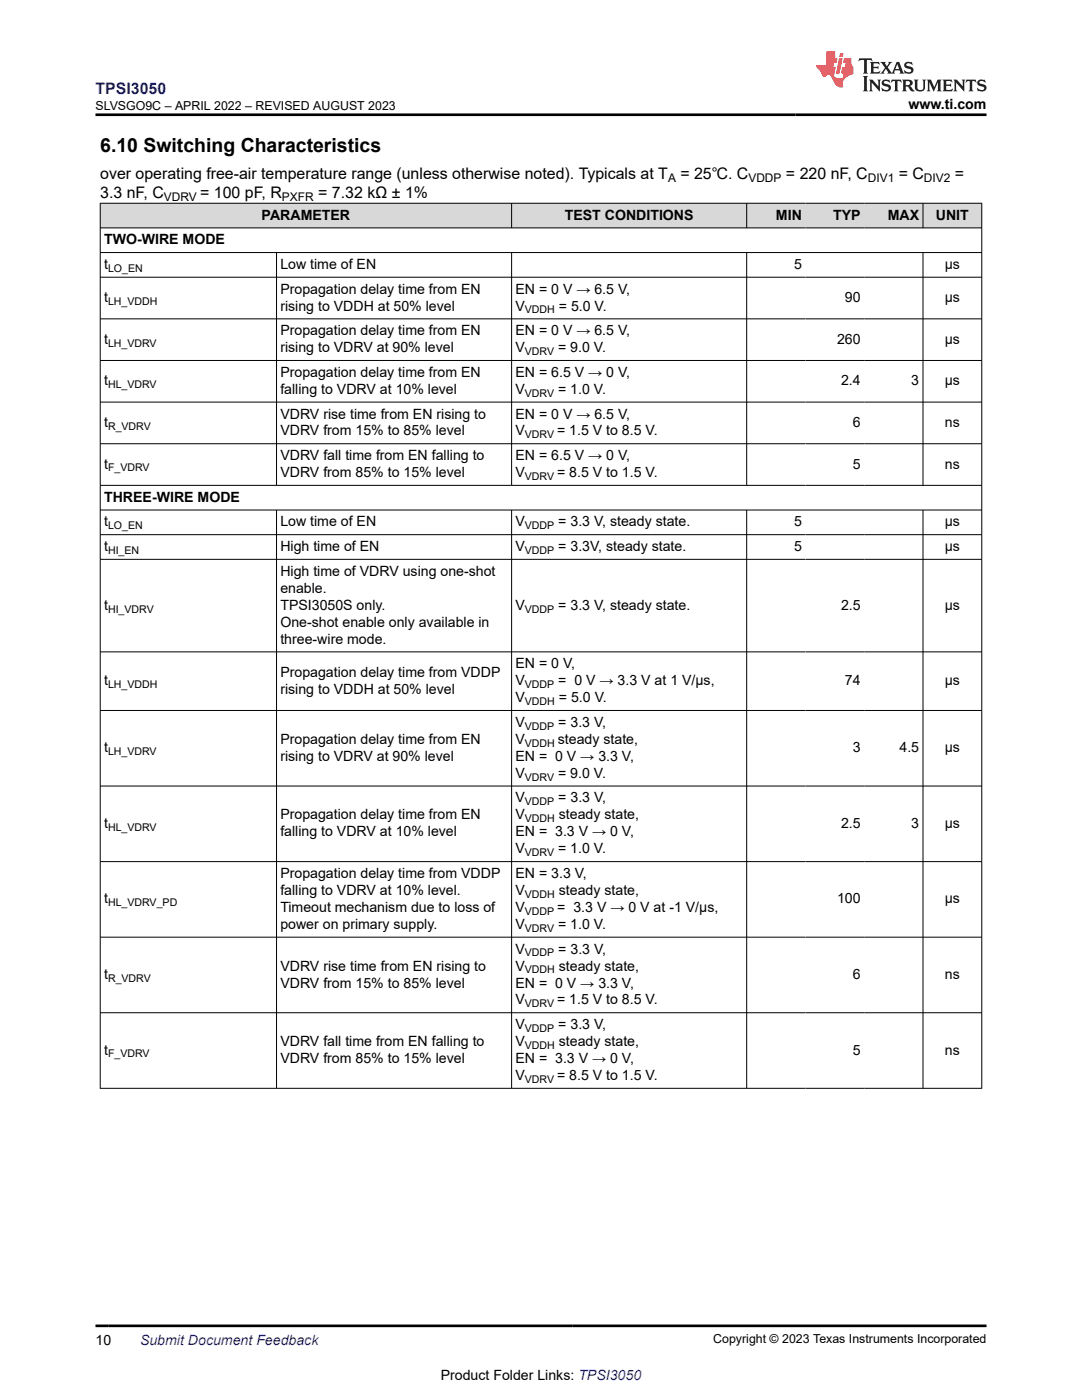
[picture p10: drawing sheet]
<svg xmlns="http://www.w3.org/2000/svg" width="216mm" height="279mm" viewBox="0 0 216 279" stroke-linecap="round" stroke-linejoin="round" font-family="sans-serif">
<defs><g id="words">
<text font-size="3.9" x="20" y="30.3">6.10 Switching Characteristics</text>
<text font-size="3.2" fill="#00f" x="19" y="18.7">TPSI3050</text>
<g font-size="3.2">
<text x="20" y="35.7">over operating free-air temperature range (unless otherwise noted). Typicals at T</text>
<text x="135.8" y="35.7">= 25℃. C</text>
<text x="156.8" y="35.7">= 220 nF, C</text>
<text x="179.3" y="35.7">= C</text>
<text x="190.5" y="35.7">=</text>
<text x="20" y="39.5">3.3 nF, C</text>
<text x="39.9" y="39.5">= 100 pF, R</text>
<text x="63.5" y="39.5">= 7.32 kΩ ± 1%</text>
</g>
<g font-size="2.8">
<text x="181.3" y="21.8">www.ti.com</text>
<text x="52.2" y="43.8">PARAMETER</text>
<text x="112.7" y="43.8">TEST CONDITIONS</text>
<text x="154.8" y="43.8">MIN</text>
<text x="166.3" y="43.8">TYP</text>
<text x="177.1" y="43.8">MAX</text>
<text x="186.7" y="43.8">UNIT</text>
<text x="20.8" y="48.8">TWO-WIRE MODE</text>
<text x="20.8" y="53.7">t</text>
<text x="55.9" y="53.7">Low time of EN</text>
<text x="158.4" y="53.7">5</text>
<text x="188.5" y="53.7">µs</text>
<text x="55.9" y="58.6">Propagation delay time from EN</text>
<text x="102.9" y="58.6">EN = 0 V → 6.5 V,</text>
<text x="20.8" y="60.3">t</text>
<text x="55.9" y="62">rising to VDDH at 50% level</text>
<text x="102.9" y="62">V</text>
<text x="111.5" y="62">= 5.0 V.</text>
<text x="168.6" y="60.3">90</text>
<text x="188.5" y="60.3">µs</text>
<text x="20.8" y="68.6">t</text>
<text x="55.9" y="66.9">Propagation delay time from EN</text>
<text x="55.9" y="70.3">rising to VDRV at 90% level</text>
<text x="102.9" y="66.9">EN = 0 V → 6.5 V,</text>
<text x="102.9" y="70.3">V</text>
<text x="111.4" y="70.3">= 9.0 V.</text>
<text x="167" y="68.6">260</text>
<text x="188.5" y="68.6">µs</text>
<text x="20.8" y="76.9">t</text>
<text x="55.9" y="75.2">Propagation delay time from EN</text>
<text x="102.9" y="75.2">EN = 6.5 V → 0 V,</text>
<text x="167.8" y="76.9">2.4</text>
<text x="181.8" y="76.9">3</text>
<text x="188.5" y="76.9">µs</text>
<text x="55.9" y="78.6">falling to VDRV at 10% level</text>
<text x="55.9" y="83.5">VDRV rise time from EN rising to</text>
<text x="102.9" y="78.6">V</text>
<text x="102.9" y="83.5">EN = 0 V → 6.5 V,</text>
<text x="111.4" y="78.6">= 1.0 V.</text>
<text x="20.8" y="85.2">t</text>
<text x="55.9" y="86.9">VDRV from 15% to 85% level</text>
<text x="102.9" y="86.9">V</text>
<text x="111.2" y="86.9">= 1.5 V to 8.5 V.</text>
<text x="170.2" y="85.2">6</text>
<text x="188.5" y="85.2">ns</text>
<text x="20.8" y="93.5">t</text>
<text x="55.9" y="91.8">VDRV fall time from EN falling to</text>
<text x="55.9" y="95.2">VDRV from 85% to 15% level</text>
<text x="102.9" y="91.8">EN = 6.5 V → 0 V,</text>
<text x="102.9" y="95.2">V</text>
<text x="111.2" y="95.2">= 8.5 V to 1.5 V.</text>
<text x="170.2" y="93.5">5</text>
<text x="188.5" y="93.5">ns</text>
<text x="20.8" y="100.1">THREE-WIRE MODE</text>
<text x="20.8" y="105.1">t</text>
<text x="55.9" y="105.1">Low time of EN</text>
<text x="102.9" y="105.1">V</text>
<text x="111.4" y="105.1">= 3.3 V, steady state.</text>
<text x="158.4" y="105.1">5</text>
<text x="188.5" y="105.1">µs</text>
<text x="20.8" y="110">t</text>
<text x="55.9" y="110">High time of EN</text>
<text x="102.9" y="110">V</text>
<text x="111.4" y="110">= 3.3V, steady state.</text>
<text x="158.4" y="110">5</text>
<text x="188.5" y="110">µs</text>
<text x="55.9" y="114.9">High time of VDRV using one-shot</text>
<text x="55.9" y="118.3">enable.</text>
<text x="20.8" y="121.7">t</text>
<text x="55.9" y="121.7">TPSI3050S only.</text>
<text x="55.9" y="125.1">One-shot enable only available in</text>
<text x="102.9" y="121.7">V</text>
<text x="111.4" y="121.7">= 3.3 V, steady state.</text>
<text x="167.8" y="121.7">2.5</text>
<text x="188.5" y="121.7">µs</text>
<text x="55.9" y="128.4">three-wire mode.</text>
<text x="20.8" y="136.8">t</text>
<text x="55.9" y="135.1">Propagation delay time from VDDP</text>
<text x="102.9" y="133.4">EN = 0 V,</text>
<text x="102.9" y="136.8">V</text>
<text x="111.4" y="136.8">= 0 V → 3.3 V at 1 V/µs,</text>
<text x="168.6" y="136.8">74</text>
<text x="188.5" y="136.8">µs</text>
<text x="55.9" y="138.4">rising to VDDH at 50% level</text>
<text x="102.9" y="140.1">V</text>
<text x="111.5" y="140.1">= 5.0 V.</text>
<text x="55.9" y="148.5">Propagation delay time from EN</text>
<text x="102.9" y="148.5">V</text>
<text x="102.9" y="145.1">V</text>
<text x="111.3" y="148.5">steady state,</text>
<text x="111.4" y="145.1">= 3.3 V,</text>
<text x="20.8" y="150.1">t</text>
<text x="55.9" y="151.8">rising to VDRV at 90% level</text>
<text x="102.9" y="151.8">EN = 0 V → 3.3 V,</text>
<text x="102.9" y="155.2">V</text>
<text x="111.4" y="155.2">= 9.0 V.</text>
<text x="170.2" y="150.1">3</text>
<text x="179.5" y="150.1">4.5</text>
<text x="188.5" y="150.1">µs</text>
<text x="102.9" y="160.1">V</text>
<text x="111.4" y="160.1">= 3.3 V,</text>
<text x="20.8" y="165.2">t</text>
<text x="55.9" y="163.5">Propagation delay time from EN</text>
<text x="55.9" y="166.9">falling to VDRV at 10% level</text>
<text x="102.9" y="163.5">V</text>
<text x="102.9" y="166.9">EN = 3.3 V → 0 V,</text>
<text x="111.5" y="163.5">steady state,</text>
<text x="167.8" y="165.2">2.5</text>
<text x="181.8" y="165.2">3</text>
<text x="188.5" y="165.2">µs</text>
<text x="102.9" y="170.3">V</text>
<text x="111.4" y="170.3">= 1.0 V.</text>
<text x="55.9" y="175.2">Propagation delay time from VDDP</text>
<text x="55.9" y="178.6">falling to VDRV at 10% level.</text>
<text x="102.9" y="175.2">EN = 3.3 V,</text>
<text x="102.9" y="178.6">V</text>
<text x="111.5" y="178.6">steady state,</text>
<text x="20.8" y="180.3">t</text>
<text x="55.9" y="182">Timeout mechanism due to loss of</text>
<text x="55.9" y="185.4">power on primary supply.</text>
<text x="102.9" y="182">V</text>
<text x="102.9" y="185.4">V</text>
<text x="111.2" y="182">= 3.3 V → 0 V at -1 V/µs,</text>
<text x="111.4" y="185.4">= 1.0 V.</text>
<text x="167" y="180.3">100</text>
<text x="188.5" y="180.3">µs</text>
<text x="102.9" y="190.3">V</text>
<text x="111.4" y="190.3">= 3.3 V,</text>
<text x="20.8" y="195.4">t</text>
<text x="55.9" y="193.7">VDRV rise time from EN rising to</text>
<text x="55.9" y="197.1">VDRV from 15% to 85% level</text>
<text x="102.9" y="193.7">V</text>
<text x="102.9" y="197.1">EN = 0 V → 3.3 V,</text>
<text x="111.5" y="193.7">steady state,</text>
<text x="170.2" y="195.4">6</text>
<text x="188.5" y="195.4">ns</text>
<text x="102.9" y="200.5">V</text>
<text x="111.2" y="200.5">= 1.5 V to 8.5 V.</text>
<text x="55.9" y="208.8">VDRV fall time from EN falling to</text>
<text x="102.9" y="208.8">V</text>
<text x="102.9" y="205.4">V</text>
<text x="111.4" y="205.4">= 3.3 V,</text>
<text x="111.5" y="208.8">steady state,</text>
<text x="20.8" y="210.5">t</text>
<text x="55.9" y="212.2">VDRV from 85% to 15% level</text>
<text x="102.9" y="212.2">EN = 3.3 V → 0 V,</text>
<text x="102.9" y="215.5">V</text>
<text x="111.2" y="215.5">= 8.5 V to 1.5 V.</text>
<text x="170.2" y="210.5">5</text>
<text x="188.5" y="210.5">ns</text>
<text x="19" y="268.4">10</text>
<text x="87.9" y="275.3">Product Folder Links: TPSI3050</text>
</g>
<text font-size="2.8" fill="#00f" x="27.9" y="268.4">Submit Document Feedback</text>
<g font-size="2.5">
<text x="19" y="21.9">SLVSGO9C – APRIL 2022 – REVISED AUGUST 2023</text>
<text x="142.3" y="268.1">Copyright © 2023 Texas Instruments Incorporated</text>
</g>
<g font-size="2.4">
<text x="32.7" y="40.1">VDRV</text>
<text x="56.3" y="40.1">PXFR</text>
<text x="133.3" y="36.3">A</text>
<text x="149.3" y="36.3">VDDP</text>
<text x="173.2" y="36.3">DIV1</text>
<text x="184.4" y="36.3">DIV2</text>
</g>
<g font-size="2.1">
<text x="21.6" y="54.2">LO_EN</text>
<text x="21.6" y="60.9">LH_VDDH</text>
<text x="104.7" y="62.5">VDDH</text>
<text x="21.6" y="69.2">LH_VDRV</text>
<text x="104.7" y="70.9">VDRV</text>
<text x="21.6" y="77.5">HL_VDRV</text>
<text x="104.7" y="79.2">VDRV</text>
<text x="21.6" y="85.8">R_VDRV</text>
<text x="104.7" y="87.5">VDRV</text>
<text x="21.6" y="94.1">F_VDRV</text>
<text x="104.7" y="95.8">VDRV</text>
<text x="21.6" y="105.6">LO_EN</text>
<text x="104.7" y="105.6">VDDP</text>
<text x="21.6" y="110.5">HI_EN</text>
<text x="104.7" y="110.5">VDDP</text>
<text x="21.6" y="122.2">HI_VDRV</text>
<text x="104.7" y="122.2">VDDP</text>
<text x="21.6" y="137.3">LH_VDDH</text>
<text x="104.7" y="137.3">VDDP</text>
<text x="104.7" y="140.7">VDDH</text>
<text x="104.7" y="145.6">VDDP</text>
<text x="104.7" y="149">VDDH</text>
<text x="21.6" y="150.7">LH_VDRV</text>
<text x="104.7" y="155.8">VDRV</text>
<text x="104.7" y="160.7">VDDP</text>
<text x="21.6" y="165.8">HL_VDRV</text>
<text x="104.7" y="164.1">VDDH</text>
<text x="104.7" y="170.9">VDRV</text>
<text x="104.7" y="179.2">VDDH</text>
<text x="21.6" y="180.9">HL_VDRV_PD</text>
<text x="104.7" y="182.6">VDDP</text>
<text x="104.7" y="186">VDRV</text>
<text x="104.7" y="190.9">VDDP</text>
<text x="21.6" y="196">R_VDRV</text>
<text x="104.7" y="194.3">VDDH</text>
<text x="104.7" y="201">VDRV</text>
<text x="104.7" y="206">VDDP</text>
<text x="104.7" y="209.3">VDDH</text>
<text x="21.6" y="211">F_VDRV</text>
<text x="104.7" y="216.1">VDRV</text>
</g>
</g></defs>
<g fill="#d8d8d8">
<path d="M20 40.6h175.9v4.9h-175.9z" fill-rule="evenodd"/>
<path d="M20.1 40.6h81.9v4.8h-81.9z" fill-rule="evenodd"/>
<path d="M102.1 40.6h46.8v4.8h-46.8z" fill-rule="evenodd"/>
<path d="M149.1 40.6h11.6v4.8h-11.6z" fill-rule="evenodd"/>
<path d="M160.7 40.6h11.7v4.8h-11.7z" fill-rule="evenodd"/>
<path d="M172.4 40.6h11.7v4.8h-11.7z" fill-rule="evenodd"/>
<path d="M184.2 40.6h11.6v4.8h-11.6z" fill-rule="evenodd"/>
</g>
<g fill="none" stroke="#000" stroke-width=".2">
<path d="M19.9 40.6h176.1M19.9 45.5h176.1M19.9 50.4h176.1M19.9 55.3h176.1M20 40.5v176.8M55.2 50.4v46.5M102.1 40.5v5M102.1 50.4v46.5M149 40.5v5M149 50.4v46.5M184.2 40.5v5M184.2 50.4v46.5"/>
<path d="M195.9 40.5v176.8M19.9 63.6h176.1M19.9 71.9h176.1M19.9 80.2h176.1M19.9 88.6h176.1M19.9 96.9h176.1M19.9 101.8h176.1M19.9 106.7h176.1M19.9 111.6h176.1M55.2 101.8v115.5M102.1 101.8v115.5M149 101.8v115.5"/>
<path d="M184.2 101.8v115.5M19.9 130.1h176.1M19.9 141.8h176.1M19.9 156.9h176.1M19.9 172h176.1M19.9 187h176.1M19.9 202.1h176.1M19.9 217.2h176.1"/>
</g>
<path d="M171.5 11.6l-.2 .6 .5-.2h.6v.1v2.2l-.2 .4h1l-.2-.4v-2.2v-.1h.5l.5 .2-.1-.6zM173.6 12.4l.2 .3v1.6l-.2 .4h1.9l.1-.6a1.08 1.08 0 0 1-1.3 .2v-.7h.6l.4 .2v-.7l-.4 .2h-.6v-.5l.2-.2a1 1 0 0 1 1 .3l-.1-.5zM175.7 12.4l.9 1.1-1 1.2h.9l-.2-.2 .5-.8 .4 .8-.2 .2h1.6l-.2-.2 .2-.5h.9l.1 .5-.1 .2h.9l-.2-.4-.8-1.9h-.5l-.9 2.1-.9-1.1 .9-1h-.8l.2 .2-.4 .6-.4-.6 .2-.2zM179 12.8l.4 1h-.7zM180.7 12.5a.65 .65 0 0 0-.2 .7 .65 .65 0 0 0 .6 .5l.6 .1 .1 .3a.79 .79 0 0 1-.7 .4 .79 .79 0 0 1-.7-.5l.1 .7 .2-.1a.93 .93 0 0 0 1.1 0 .93 .93 0 0 0 .4-.9 1.46 1.46 0 0 0-1.2-.6l-.1-.3a1.09 1.09 0 0 1 1.2 .2l-.2-.6-.1 .1-.5-.2zM172.2 15.2l.2 .4v2.2l-.2 .4h1l-.2-.4v-2.2l.2-.4zM173.4 15.9l.2 .4v1.5l-.2 .4h.8l-.3-.4 .1-1.3 1.6 1.8v-2l.2-.4h-.7l.1 .2 .1 1.1-1.2-1.3zM176.2 16a.65 .65 0 0 0-.2 .8 .65 .65 0 0 0 .6 .4l.6 .2 .1 .2a.79 .79 0 0 1-.7 .4 .79 .79 0 0 1-.7-.5l.1 .7 .2-.1a.93 .93 0 0 0 1.1 .1 .93 .93 0 0 0 .4-1 1.46 1.46 0 0 0-1.2-.5l-.1-.4a1.09 1.09 0 0 1 1.2 .2l-.1-.6-.2 .1-.5-.1zM177.9 15.9l-.1 .6a.63 .63 0 0 1 .8-.3v1.6l-.3 .4h1l-.2-.4v-1.6a.66 .66 0 0 1 .8 .3l-.1-.6zM180 15.9l.2 .4v1.5l-.2 .4h1l-.2-.2-.1-.7h.5l.1 .2a.79 .79 0 0 0 1.2 .6l-1-.9a.61 .61 0 0 0 .6-.6 .61 .61 0 0 0-.5-.7zM180.8 16.2h.1a.47 .47 0 0 1 .5 .1 .47 .47 0 0 1 .1 .5l-.1 .1-.7 .1zM182.3 15.9l.2 .2a2.27 2.27 0 0 0 .4 2 1.04 1.04 0 0 0 1.7-.7v-1.3l.2-.2h-.8l.2 .4v1.1a.6 .6 0 0 1-.6 .6 .6 .6 0 0 1-.6-.6v-1.1l.3-.4zM184.9 15.9l.2 .4v1.5l-.2 .4h.8l-.3-.4v-1.4l.9 1.9 .9-1.9v1.4l-.3 .4h1l-.2-.4v-1.5l.2-.4h-.8l-.7 1.5-.6-1.5zM188.1 15.9l.2 .4v1.5l-.2 .4h1.9l.1-.6a1.09 1.09 0 0 1-1.3 .2v-.7h.6l.4 .2v-.6l-.4 .2h-.6v-.6l.2-.1a1.01 1.01 0 0 1 1 .3l-.1-.6zM190.2 15.9l.3 .4v1.5l-.3 .4h.8l-.2-.4v-1.3l1.6 1.8v-2l.2-.4h-.7l.2 .2v1.1l-1.2-1.3zM192.8 15.9l-.1 .6a.63 .63 0 0 1 .8-.3v1.6l-.3 .4h1l-.2-.4v-1.6a.66 .66 0 0 1 .8 .3l-.1-.6zM195.2 16a.65 .65 0 0 0-.2 .8 .65 .65 0 0 0 .6 .4l.6 .2 .2 .2a.79 .79 0 0 1-.7 .4 .79 .79 0 0 1-.7-.5l.1 .7 .2-.1a.93 .93 0 0 0 1 .1 .93 .93 0 0 0 .5-1 1.46 1.46 0 0 0-1.3-.5v-.4a1.09 1.09 0 0 1 1.2 .2l-.2-.6-.2 .1-.5-.1z" fill="#231f20"/>
<path d="M164.9 10.3v2.7h-2l.1 .4 .8 1a.95 .95 0 0 0 1 .9 .59 .59 0 0 1 .5-.4 .59 .59 0 0 1 .5 .3l.4 .8a1.59 1.59 0 0 0 2.1 1.4 1.61 1.61 0 0 1 1-2.3l1-.3-.1-1.5a1.59 1.59 0 0 1-.3-1.7h-1.5l-.2 .9h.6l-.2 .9h-.5l-.2 .9v.3l.4 .1-.1 .9h-.7a.73 .73 0 0 1-1-.7l.3-1.5h-.5l.1-.9h.5l.2-.9h-.5v-1.3zM167.4 11.6l-.6 3.1h.7l.6-3.1zM167.6 10.7l-.1 .6h.7l.1-.6z" fill="#ed1c24"/>
<path d="M19 22.9h177.8M19 264.6h177.8" fill="none" stroke="#000" stroke-width=".53"/>
<use href="#words"/>
</svg>
